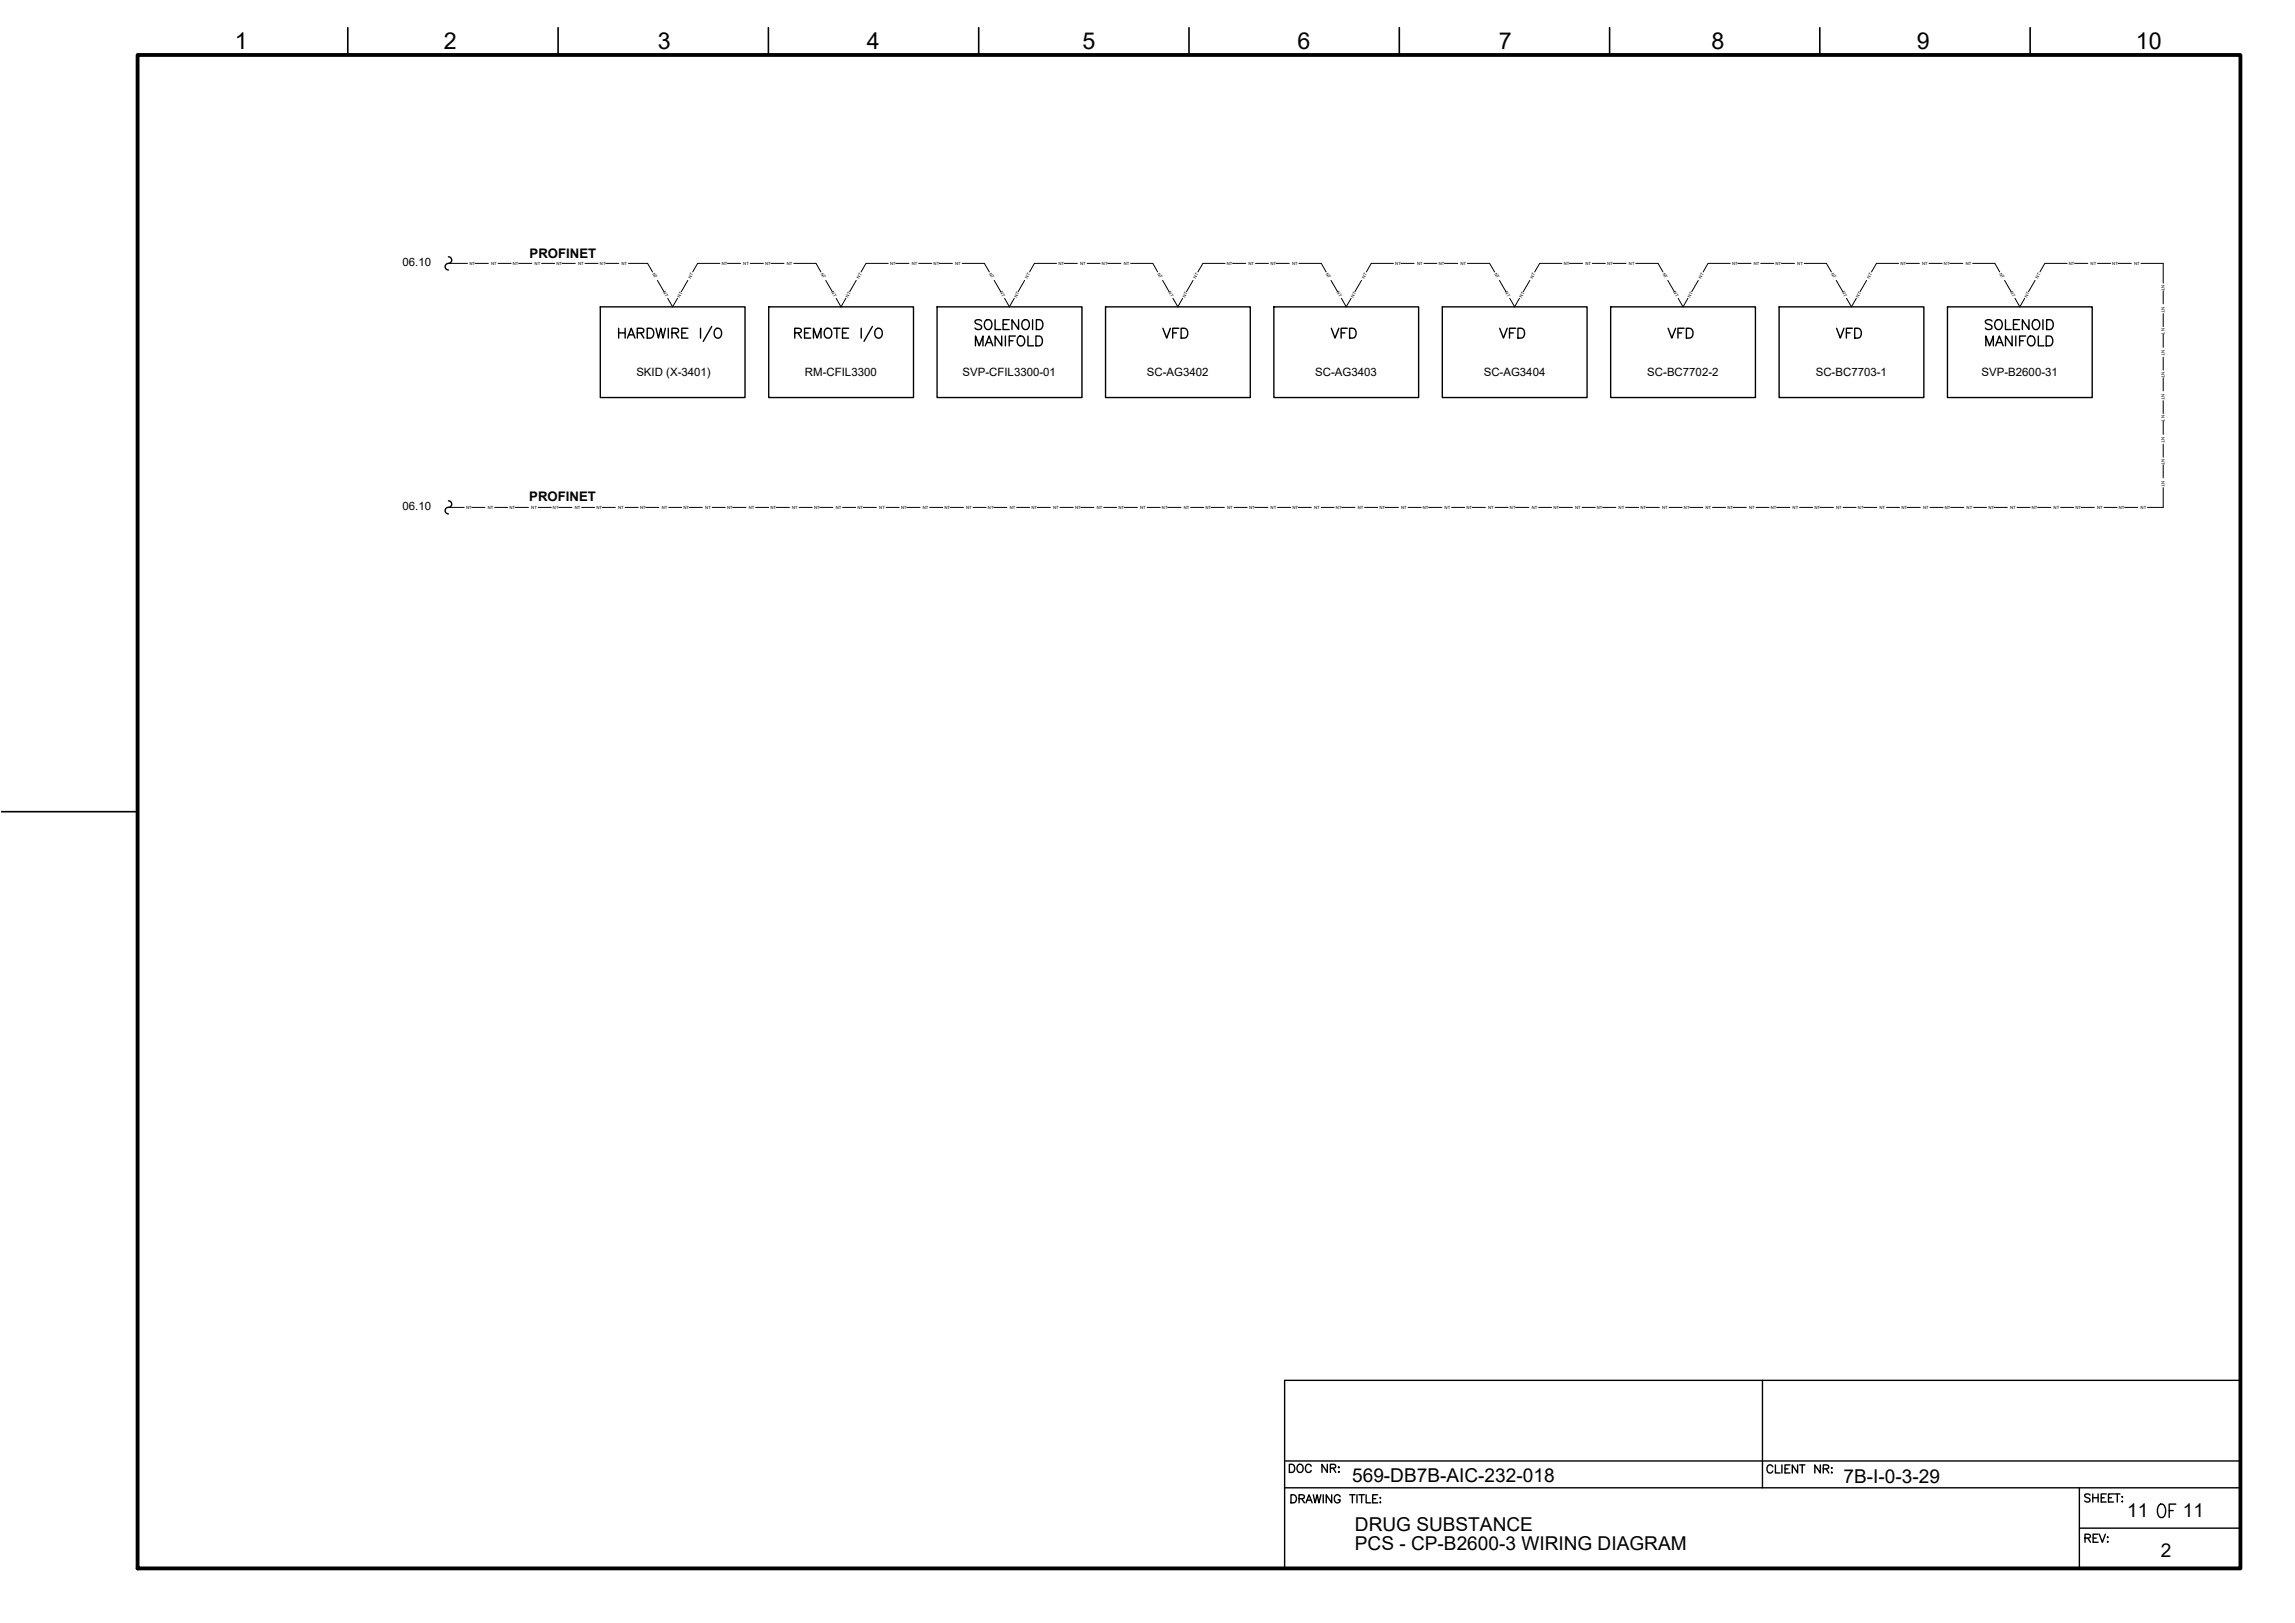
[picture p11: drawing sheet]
<svg xmlns="http://www.w3.org/2000/svg" width="420mm" height="297mm" viewBox="0 0 420 297" stroke-linecap="round" stroke-linejoin="round" font-family="sans-serif">
<defs><g id="words">
<text font-size="5.7" x="394.1" y="279">OF</text>
<g font-size="4.9">
<text x="212" y="63.1">VFD</text>
<text x="242.7" y="63.1">VFD</text>
<text x="273.8" y="63.1">VFD</text>
<text x="304.4" y="63.1">VFD</text>
<text x="335.5" y="63.1">VFD</text>
</g>
<g font-size="4.3">
<text x="43" y="9">1</text>
<text x="81.3" y="9">2</text>
<text x="120.5" y="9">3</text>
<text x="158.7" y="9">4</text>
<text x="198.2" y="9">5</text>
<text x="237.5" y="9">6</text>
<text x="274.4" y="9">7</text>
<text x="313.3" y="9">8</text>
<text x="350.9" y="9">9</text>
<text x="391" y="9">10</text>
</g>
<g font-size="3.5">
<text x="247.5" y="271.3">569-DB7B-AIC-232-018</text>
<text x="337.5" y="271.4">7B-I-0-3-29</text>
<text x="248.1" y="280.1">DRUG SUBSTANCE</text>
<text x="389.4" y="277.7">11</text>
<text x="399.6" y="277.7">11</text>
<text x="248.1" y="283.7">PCS - CP-B2600-3 WIRING DIAGRAM</text>
<text x="395.6" y="285">2</text>
</g>
<g font-size="2.4">
<text x="97" y="47.2">PROFINET</text>
<text x="96.9" y="91.7">PROFINET</text>
</g>
<g font-size="2.1">
<text x="73.7" y="48.8">06.10</text>
<text x="116.5" y="68.8">SKID (X-3401)</text>
<text x="147.4" y="68.9">RM-CFIL3300</text>
<text x="176.2" y="68.9">SVP-CFIL3300-01</text>
<text x="210" y="68.9">SC-AG3402</text>
<text x="240.8" y="68.9">SC-AG3403</text>
<text x="271.6" y="68.9">SC-AG3404</text>
<text x="301.6" y="68.9">SC-BC7702-2</text>
<text x="332.4" y="68.9">SC-BC7703-1</text>
<text x="362.8" y="68.9">SVP-B2600-31</text>
<text x="73.7" y="93.4">06.10</text>
</g>
<g font-size=".8">
<text x="85.9" y="48.5">NT</text>
<text x="89.9" y="48.5">NT</text>
<text x="93.9" y="48.5">NT</text>
<text x="97.9" y="48.5">NT</text>
<text x="101.9" y="48.5">NT</text>
<text x="105.8" y="48.5">NT</text>
<text x="109.8" y="48.5">NT</text>
<text x="113.8" y="48.5">NT</text>
<text x="119.4" y="50.1" transform="rotate(60 119.4 50.1)">NT</text>
<text x="121.4" y="53.5" transform="rotate(60 121.4 53.5)">NT</text>
<text x="126.4" y="51" transform="rotate(-59 126.4 51)">NT</text>
<text x="132.1" y="48.5">NT</text>
<text x="136.1" y="48.5">NT</text>
<text x="140.1" y="48.5">NT</text>
<text x="144.1" y="48.5">NT</text>
<text x="150.2" y="50.1" transform="rotate(61 150.2 50.1)">NT</text>
<text x="152.2" y="53.5" transform="rotate(61 152.2 53.5)">NT</text>
<text x="157.3" y="51" transform="rotate(-60 157.3 51)">NT</text>
<text x="162.9" y="48.5">NT</text>
<text x="166.9" y="48.5">NT</text>
<text x="170.9" y="48.5">NT</text>
<text x="174.9" y="48.5">NT</text>
<text x="181" y="50.1" transform="rotate(60 181 50.1)">NT</text>
<text x="183" y="53.5" transform="rotate(60 183 53.5)">NT</text>
<text x="188.1" y="51" transform="rotate(-59 188.1 51)">NT</text>
<text x="193.8" y="48.5">NT</text>
<text x="197.8" y="48.5">NT</text>
<text x="201.7" y="48.5">NT</text>
<text x="205.7" y="48.5">NT</text>
<text x="211.9" y="50.1" transform="rotate(61 211.9 50.1)">NT</text>
<text x="213.9" y="53.5" transform="rotate(61 213.9 53.5)">NT</text>
<text x="218.9" y="51" transform="rotate(-60 218.9 51)">NT</text>
<text x="224.6" y="48.5">NT</text>
<text x="228.6" y="48.5">NT</text>
<text x="232.6" y="48.5">NT</text>
<text x="236.5" y="48.5">NT</text>
<text x="242.7" y="50.1" transform="rotate(60 242.7 50.1)">NT</text>
<text x="244.7" y="53.5" transform="rotate(60 244.7 53.5)">NT</text>
<text x="249.8" y="51" transform="rotate(-59 249.8 51)">NT</text>
<text x="255.4" y="48.5">NT</text>
<text x="259.4" y="48.5">NT</text>
<text x="263.4" y="48.5">NT</text>
<text x="267.4" y="48.5">NT</text>
<text x="273.5" y="50.1" transform="rotate(60 273.5 50.1)">NT</text>
<text x="275.5" y="53.5" transform="rotate(61 275.5 53.5)">NT</text>
<text x="280.6" y="51" transform="rotate(-59 280.6 51)">NT</text>
<text x="286.3" y="48.5">NT</text>
<text x="290.2" y="48.5">NT</text>
<text x="294.2" y="48.5">NT</text>
<text x="298.2" y="48.5">NT</text>
<text x="304.4" y="50.1" transform="rotate(61 304.4 50.1)">NT</text>
<text x="306.3" y="53.5" transform="rotate(60 306.3 53.5)">NT</text>
<text x="311.4" y="51" transform="rotate(-60 311.4 51)">NT</text>
<text x="317.1" y="48.5">NT</text>
<text x="321.1" y="48.5">NT</text>
<text x="325.1" y="48.5">NT</text>
<text x="329" y="48.5">NT</text>
<text x="335.2" y="50.1" transform="rotate(60 335.2 50.1)">NT</text>
<text x="337.2" y="53.5" transform="rotate(60 337.2 53.5)">NT</text>
<text x="342.3" y="51" transform="rotate(-59 342.3 51)">NT</text>
<text x="347.9" y="48.5">NT</text>
<text x="351.9" y="48.5">NT</text>
<text x="355.9" y="48.5">NT</text>
<text x="359.9" y="48.5">NT</text>
<text x="366" y="50.1" transform="rotate(61 366 50.1)">NT</text>
<text x="368" y="53.5" transform="rotate(61 368 53.5)">NT</text>
<text x="373.1" y="51" transform="rotate(-60 373.1 51)">NT</text>
<text x="378.8" y="48.5">NT</text>
<text x="382.7" y="48.5">NT</text>
<text x="386.7" y="48.5">NT</text>
<text x="390.7" y="48.5">NT</text>
<text x="395.7" y="52.2" transform="rotate(90 395.7 52.2)">NT</text>
<text x="124.5" y="54.5" transform="rotate(-60 124.5 54.5)">NT</text>
<text x="155.3" y="54.5" transform="rotate(-61 155.3 54.5)">NT</text>
<text x="186.1" y="54.5" transform="rotate(-60 186.1 54.5)">NT</text>
<text x="217" y="54.5" transform="rotate(-60 217 54.5)">NT</text>
<text x="247.8" y="54.5" transform="rotate(-61 247.8 54.5)">NT</text>
<text x="278.6" y="54.5" transform="rotate(-60 278.6 54.5)">NT</text>
<text x="309.5" y="54.5" transform="rotate(-61 309.5 54.5)">NT</text>
<text x="340.3" y="54.5" transform="rotate(-60 340.3 54.5)">NT</text>
<text x="371.1" y="54.5" transform="rotate(-61 371.1 54.5)">NT</text>
<text x="395.7" y="56.1" transform="rotate(90 395.7 56.1)">NT</text>
<text x="395.7" y="60.1" transform="rotate(90 395.7 60.1)">NT</text>
<text x="395.7" y="64.1" transform="rotate(90 395.7 64.1)">NT</text>
<text x="395.7" y="68.1" transform="rotate(90 395.7 68.1)">NT</text>
<text x="395.7" y="72.1" transform="rotate(90 395.7 72.1)">NT</text>
<text x="395.7" y="76" transform="rotate(90 395.7 76)">NT</text>
<text x="395.7" y="80" transform="rotate(90 395.7 80)">NT</text>
<text x="395.7" y="84" transform="rotate(90 395.7 84)">NT</text>
<text x="395.7" y="88" transform="rotate(90 395.7 88)">NT</text>
<text x="85.3" y="93.2">NT</text>
<text x="89.3" y="93.2">NT</text>
<text x="93.3" y="93.2">NT</text>
<text x="97.3" y="93.2">NT</text>
<text x="101.2" y="93.2">NT</text>
<text x="105.2" y="93.2">NT</text>
<text x="109.2" y="93.2">NT</text>
<text x="113.2" y="93.2">NT</text>
<text x="117.2" y="93.2">NT</text>
<text x="121.2" y="93.2">NT</text>
<text x="125.1" y="93.2">NT</text>
<text x="129.1" y="93.2">NT</text>
<text x="133.1" y="93.2">NT</text>
<text x="137.1" y="93.2">NT</text>
<text x="141.1" y="93.2">NT</text>
<text x="145" y="93.2">NT</text>
<text x="149" y="93.2">NT</text>
<text x="153" y="93.2">NT</text>
<text x="157" y="93.2">NT</text>
<text x="161" y="93.2">NT</text>
<text x="165" y="93.2">NT</text>
<text x="168.9" y="93.2">NT</text>
<text x="172.9" y="93.2">NT</text>
<text x="176.9" y="93.2">NT</text>
<text x="180.9" y="93.2">NT</text>
<text x="184.8" y="93.2">NT</text>
<text x="188.8" y="93.2">NT</text>
<text x="192.8" y="93.2">NT</text>
<text x="196.8" y="93.2">NT</text>
<text x="200.8" y="93.2">NT</text>
<text x="204.8" y="93.2">NT</text>
<text x="208.7" y="93.2">NT</text>
<text x="212.7" y="93.2">NT</text>
<text x="216.7" y="93.2">NT</text>
<text x="220.7" y="93.2">NT</text>
<text x="224.7" y="93.2">NT</text>
<text x="228.7" y="93.2">NT</text>
<text x="232.6" y="93.2">NT</text>
<text x="236.6" y="93.2">NT</text>
<text x="240.6" y="93.2">NT</text>
<text x="244.6" y="93.2">NT</text>
<text x="248.6" y="93.2">NT</text>
<text x="252.5" y="93.2">NT</text>
<text x="256.5" y="93.2">NT</text>
<text x="260.5" y="93.2">NT</text>
<text x="264.5" y="93.2">NT</text>
<text x="268.5" y="93.2">NT</text>
<text x="272.4" y="93.2">NT</text>
<text x="276.4" y="93.2">NT</text>
<text x="280.4" y="93.2">NT</text>
<text x="284.4" y="93.2">NT</text>
<text x="288.4" y="93.2">NT</text>
<text x="292.4" y="93.2">NT</text>
<text x="296.3" y="93.2">NT</text>
<text x="300.3" y="93.2">NT</text>
<text x="304.3" y="93.2">NT</text>
<text x="308.3" y="93.2">NT</text>
<text x="312.3" y="93.2">NT</text>
<text x="316.3" y="93.2">NT</text>
<text x="320.2" y="93.2">NT</text>
<text x="324.2" y="93.2">NT</text>
<text x="328.2" y="93.2">NT</text>
<text x="332.2" y="93.2">NT</text>
<text x="336.1" y="93.2">NT</text>
<text x="340.1" y="93.2">NT</text>
<text x="344.1" y="93.2">NT</text>
<text x="348.1" y="93.2">NT</text>
<text x="352.1" y="93.2">NT</text>
<text x="356.1" y="93.2">NT</text>
<text x="360" y="93.2">NT</text>
<text x="364" y="93.2">NT</text>
<text x="368" y="93.2">NT</text>
<text x="372" y="93.2">NT</text>
<text x="376" y="93.2">NT</text>
<text x="380" y="93.2">NT</text>
<text x="383.9" y="93.2">NT</text>
<text x="387.9" y="93.2">NT</text>
<text x="391.9" y="93.2">NT</text>
</g>
</g></defs>
<!-- layer: PCS_NETWORK_CONTROL -->
<g fill="none" stroke="#000" stroke-width=".18">
<path d="M82.1 48.2h3.5M87 48.2h2.4M91.2 48.2h2.4M95 48.2h2.4M99.1 48.2h2.4M102.9 48.2h2.4M107.1 48.2h2.4M110.9 48.2h2.4M115.1 48.2h3.5l.9 1.6M120.4 51.3l1.2 2.1M122.2 54.6l.9 1.6M124 54.6l-.9 1.6"/>
<path d="M125.9 51.3l-1.2 2.1M131.8 48.2h-4.1l-.9 1.6M133.2 48.2h2.4M137.4 48.2h2.3M141.1 48.2h2.4M145.3 48.2h4.1l.9 1.6M151.2 51.3l1.2 2.1M153.1 54.6l.9 1.6 .9-1.6M156.8 51.3l-1.2 2.1M162.6 48.2h-4.1l-.9 1.6M164 48.2h2.4M168.2 48.2h2.4"/>
<path d="M172 48.2h2.4M176.1 48.2h4.1l.9 1.6M182 51.3l1.2 2.1M183.9 54.6l.9 1.6M185.7 54.6l-.9 1.6M187.6 51.3l-1.2 2.1M193.4 48.2h-4l-.9 1.6M194.8 48.2h2.4M199 48.2h2.4M202.8 48.2h2.4M207 48.2h4.1l.8 1.6M212.9 51.3l1.1 2.1"/>
<path d="M214.7 54.6l.9 1.6M216.5 54.6l-.9 1.6M218.4 51.3l-1.2 2.1M224.3 48.2h-4.1l-.9 1.6M225.7 48.2h2.4M229.8 48.2h2.4M233.6 48.2h2.4M237.8 48.2h4.1l.9 1.6M243.7 51.3l1.2 2.1M245.6 54.6l.9 1.6 .9-1.6M249.3 51.3l-1.2 2.1M255.1 48.2h-4.1l-.9 1.6"/>
<path d="M256.5 48.2h2.4M260.7 48.2h2.4M264.5 48.2h2.4M268.6 48.2h4.1l.9 1.6M274.5 51.3l1.2 2.1M276.4 54.6l.9 1.6M278.2 54.6l-.9 1.6M280.1 51.3l-1.2 2.1M285.9 48.2h-4l-.9 1.6M287.3 48.2h2.4M291.5 48.2h2.4M295.3 48.2h2.4"/>
<path d="M299.5 48.2h4.1l.8 1.6M305.3 51.3l1.2 2.1M307.2 54.6l.9 1.6 .9-1.6M310.9 51.3l-1.2 2.1M316.8 48.2h-4.1l-.9 1.6M318.2 48.2h2.4M322.3 48.2h2.4M326.1 48.2h2.4M330.3 48.2h4.1l.9 1.6M336.2 51.3l1.2 2.1M338.1 54.6l.9 1.6 .9-1.6M341.7 51.3l-1.2 2.1"/>
<path d="M347.6 48.2h-4.1l-.9 1.6M349 48.2h2.4M353.2 48.2h2.4M357 48.2h2.3M361.1 48.2h4.1l.9 1.6M367 51.3l1.2 2.1M368.9 54.6l.9 1.6 .9-1.6M372.6 51.3l-1.2 2.1M378.4 48.2h-4l-.9 1.6M379.8 48.2h2.4M384 48.2h2.4M387.8 48.2h2.4"/>
<path d="M392 48.2h4v3.6M396 53.2v2.4M396 57.4v2.4M396 61.2v2.4M396 65.4v2.3M396 69.1v2.5M396 73.3v2.4M396 77.1v2.4M82.1 92.9h2.9M86.4 92.9h2.4M90.6 92.9h2.3M94.3 92.9h2.5"/>
<path d="M98.5 92.9h2.4M102.3 92.9h2.4M106.5 92.9h2.4M110.3 92.9h2.4M114.4 92.9h2.4M118.2 92.9h2.4M122.4 92.9h2.4M126.2 92.9h2.4M130.4 92.9h2.4M134.2 92.9h2.4M138.3 92.9h2.4M142.1 92.9h2.4"/>
<path d="M146.3 92.9h2.4M150.1 92.9h2.4M154.3 92.9h2.4M158.1 92.9h2.3M162.2 92.9h2.4M166 92.9h2.4M170.2 92.9h2.4M174 92.9h2.4M178.2 92.9h2.4M181.9 92.9h2.4M186.1 92.9h2.4M189.9 92.9h2.4"/>
<path d="M194.1 92.9h2.4M197.9 92.9h2.4M202.1 92.9h2.3M205.8 92.9h2.4M210 92.9h2.4M213.8 92.9h2.4M218 92.9h2.4M221.7 92.9h2.5M225.9 92.9h2.4M229.7 92.9h2.4M233.9 92.9h2.4M237.7 92.9h2.4"/>
<path d="M241.9 92.9h2.3M245.6 92.9h2.5M249.8 92.9h2.4M253.6 92.9h2.4M257.8 92.9h2.4M261.6 92.9h2.4M265.7 92.9h2.4M269.5 92.9h2.4M273.7 92.9h2.4M277.5 92.9h2.4M281.7 92.9h2.4M285.5 92.9h2.4"/>
<path d="M289.6 92.9h2.4M293.4 92.9h2.4M297.6 92.9h2.4M301.4 92.9h2.4M305.6 92.9h2.4M309.4 92.9h2.3M313.5 92.9h2.4M317.3 92.9h2.4M321.5 92.9h2.4M325.3 92.9h2.4M329.5 92.9h2.4M333.2 92.9h2.4"/>
<path d="M337.4 92.9h2.4M341.2 92.9h2.4M345.4 92.9h2.4M349.2 92.9h2.4M353.3 92.9h2.4M357.1 92.9h2.4M361.3 92.9h2.4M365.1 92.9h2.4M369.3 92.9h2.4M373 92.9h2.5M377.2 92.9h2.4M381 92.9h2.4"/>
<path d="M385.2 92.9h2.4M389 92.9h2.4M396 89.2v3.7h-2.9M396 81.3v2.4M396 85.1v2.4"/>
</g>
<!-- layer: I_DATA -->
<g fill="none" stroke="#000" stroke-width=".25">
<path d="M109.9 56.2h26.5v16.6h-26.5zM130.3 59.7l-1.5 2.8M140.7 56.2h26.5v16.6h-26.5zM159.7 59.7l-1.5 2.8M171.6 56.2h26.5v16.6h-26.5zM179.7 58.8a.69 .69 0 0 0-1.2 .1l.2 .3 .7 .2a.45 .45 0 0 1 .3 .4 .45 .45 0 0 1-.2 .4 .82 .82 0 0 1-1-.2M180.4 58.8a.67 .67 0 0 1 .7-.3 .67 .67 0 0 1 .5 .7v.4a.69 .69 0 0 1-.7 .7 .69 .69 0 0 1-.7-.7zM182.2 58.5v1.8h1M183.6 59.4h.7M184.8 58.5h-1.2v1.8h1.2M186.5 58.5v1.8l-1.2-1.8v1.8M187.2 58.8a.67 .67 0 0 1 .8-.3 .67 .67 0 0 1 .4 .7v.4a.69 .69 0 0 1-.6 .7 .69 .69 0 0 1-.7-.7z"/>
<path d="M189 58.5v1.8M189.7 58.5h.6a.96 .96 0 0 1 .6 .9 .96 .96 0 0 1-.6 .9h-.6zM202.4 56.2h26.5v16.6h-26.5zM233.2 56.2h26.5v16.6h-26.5zM264.1 56.2h26.5v16.6h-26.5zM294.9 56.2h26.5v16.6h-26.5zM325.7 56.2h26.5v16.6h-26.5zM356.5 56.2h26.5v16.6h-26.5zM364.7 58.8a.68 .68 0 0 0-1.2 .1l.1 .3 .7 .2a.44 .44 0 0 1 .4 .4 .44 .44 0 0 1-.2 .4 .81 .81 0 0 1-1-.2M365.4 58.8a.67 .67 0 0 1 .7-.3 .67 .67 0 0 1 .5 .7v.4a.69 .69 0 0 1-.7 .7 .69 .69 0 0 1-.7-.7zM367.2 58.5v1.8h1M368.6 59.4h.7"/>
<path d="M369.7 58.5h-1.1v1.8h1.1M371.5 58.5v1.8l-1.3-1.8v1.8M372.2 58.8a.74 .74 0 0 1 1-.1 .74 .74 0 0 1 .2 .9 .69 .69 0 0 1-.7 .7 .69 .69 0 0 1-.7-.7zM374 58.5v1.8M374.7 58.5h.6a.96 .96 0 0 1 .6 .9 .96 .96 0 0 1-.6 .9h-.6zM113.3 60.1v1.8M113.3 60.9h1.1M114.4 60.1v1.8M114.9 61.9l.7-1.8 .6 1.8M115.1 61.3h.9M116.7 60.9l1-.1 .2-.2-.1-.4-.3-.1h-.8v1.8M117.3 60.9l.6 1"/>
<path d="M118.5 60.1h.6a.96 .96 0 0 1 .6 .9 .96 .96 0 0 1-.6 .9h-.6zM120.1 60.1l.4 1.8 .5-1.8 .4 1.8 .4-1.8M122.3 60.1v1.8M123 60.9l1.1-.1 .1-.2-.1-.4-.3-.1h-.8v1.8M123.6 60.9l.6 1M124.8 60.9h.7M125.9 60.1h-1.1v1.8h1.1M128.2 60.1v1.8M130.9 60.3a.66 .66 0 0 1 .8-.2 .66 .66 0 0 1 .4 .7 .78 .78 0 0 1-.2 .8 .78 .78 0 0 1-.8 .2 1.13 1.13 0 0 1-.2-1.5zM145.5 60.9l1-.1a.39 .39 0 0 0 0-.6l-1-.1v1.8M146.1 60.9l.6 1M147.3 60.9h.7"/>
<path d="M148.4 60.1h-1.1v1.8h1.1M148.9 61.9v-1.8l.7 1.8 .7-1.8v1.8M151.2 60.2a.87 .87 0 0 1 1.1 .3 .87 .87 0 0 1-.2 1.1 .67 .67 0 0 1-.8 .3 .67 .67 0 0 1-.4-.7 1.09 1.09 0 0 1 .3-1zM152.6 60.1h1.2M153.2 60.1v1.8M154.2 60.9h.7M155.4 60.1h-1.2v1.8h1.2M157.7 60.1v1.8M160.3 60.3a.67 .67 0 0 1 .8-.2 .67 .67 0 0 1 .4 .7 .78 .78 0 0 1-.1 .8 .78 .78 0 0 1-.9 .2 1.09 1.09 0 0 1-.2-1.5zM178.6 63.3v-1.8l.7 1.8 .7-1.8v1.8M180.4 63.3l.7-1.8 .7 1.8M180.7 62.7h.8"/>
<path d="M183.4 61.5v1.8l-1.2-1.8v1.8M184.1 61.5v1.8M184.8 62.4h.6M185.9 61.5h-1.1v1.8M186.4 61.8a.67 .67 0 0 1 .8-.3 .67 .67 0 0 1 .4 .7 .74 .74 0 0 1-.2 .9 .74 .74 0 0 1-1-.1 1.19 1.19 0 0 1 0-1.2zM188.2 61.5v1.8h1M189.7 61.5h.5a.97 .97 0 0 1 .7 .9 .97 .97 0 0 1-.7 .9h-.5zM363.6 63.3v-1.8l.6 1.8 .7-1.8v1.8M365.4 63.3l.6-1.8 .7 1.8M365.6 62.7h.9M368.4 61.5v1.8l-1.2-1.8v1.8M369 61.5v1.8"/>
<path d="M369.7 62.4h.7M370.8 61.5h-1.1v1.8M371.3 61.8a.67 .67 0 0 1 .8-.3 .67 .67 0 0 1 .5 .7 .78 .78 0 0 1-.2 .8 .78 .78 0 0 1-.9 .2 1.09 1.09 0 0 1-.2-1.4zM373.2 61.5v1.8h1M374.6 61.5h.6a.97 .97 0 0 1 .6 .9 .97 .97 0 0 1-.6 .9h-.6z"/>
</g>
<!-- layer: G-TTLB-TTLB -->
<path d="M25.2 10.1h385v276.9h-385z" fill="none" stroke="#000" stroke-width=".7"/>
<!-- layer: G-TTLB-INDX -->
<path d="M63.7 5.1v5M102.2 5.1v5M140.7 5.1v5M179.2 5.1v5M217.7 5.1v5M256.2 5.1v5M294.7 5.1v5M333.2 5.1v5M371.7 5.1v5M.2 148.6h25" fill="none" stroke="#000" stroke-width=".3"/>
<!-- layer: LGSP IA4$0$LG_PLOT -->
<path d="M322.7 252.6v19.7M235.2 267.4h175M235.2 272.3h175M380.7 279.7h29.5M380.7 272.3v14.7M235.2 287h175" fill="none" stroke="#000" stroke-width=".25"/>
<!-- layer: LG_PLOT -->
<g fill="none" stroke="#000" stroke-width=".25">
<path d="M410.2 252.6h-175v34.4M236.1 268h.4a.8 .8 0 0 1 .5 .7 .8 .8 0 0 1-.5 .8h-.4zM236.3 273.6h.5a.78 .78 0 0 1 .6 .7 .78 .78 0 0 1-.6 .7h-.5zM237.7 268.1a.74 .74 0 0 1 .9 .5 .74 .74 0 0 1-.5 .9 .78 .78 0 0 1-.7-.6 .78 .78 0 0 1 .3-.8zM237.8 274.3l.9-.1 .1-.2-.1-.3-.2-.1h-.7v1.4M238.3 274.3l.5 .7M239.1 275l.5-1.4 .6 1.4M239.3 274.6h.7M240.1 268.4a.54 .54 0 0 0-.7-.4 .54 .54 0 0 0-.4 .6 .61 .61 0 0 0 .2 .8 .61 .61 0 0 0 .8-.1l.1-.2M240.4 273.6l.4 1.4 .3-1.4 .4 1.4 .3-1.4M242.3 273.6v1.4M243 268v1.5l-1-1.5v1.5"/>
<path d="M243.6 268.7l.8-.1 .1-.2v-.3l-.3-.1h-.6v1.5M243.8 273.6v1.4l-1-1.4v1.4M244.1 268.7l.4 .8M245 268.6h.2zM245 269.4h.2zM245.3 273.9a.54 .54 0 0 0-.6-.3 .54 .54 0 0 0-.4 .5 .61 .61 0 0 0 .2 .8 .61 .61 0 0 0 .8-.1v-.3h-.3M247.1 273.6h1M247.6 273.6v1.4M248.4 273.6v1.4M248.8 273.6h1M249.3 273.6v1.4M250.1 273.6v1.4h.9"/>
<path d="M251.3 274.3h.6M252.2 273.6h-.9v1.4h.9M252.6 274.1h.2zM252.7 274.9v.1zM324.5 268.5a.54 .54 0 0 0-.6-.4 .54 .54 0 0 0-.4 .6 .6 .6 0 0 0 .2 .8 .6 .6 0 0 0 .8-.1v-.2M325 268.1v1.5h.9M326.2 268.1v1.5M326.8 268.8h.5M327.7 268.1h-.9v1.5h.9M329.1 268.1v1.5l-1-1.5v1.5M329.5 268.1h.9M329.9 268.1v1.5"/>
<path d="M333.2 268.1v1.5l-.9-1.5v1.5M333.8 268.8l.8-.1 .2-.2-.1-.2-.3-.2h-.6v1.5M334.3 268.8l.5 .8M335.3 268.6v.1zM335.3 269.4v.2zM382.6 273.6a.55 .55 0 0 0-.5-.2 .55 .55 0 0 0-.4 .4l.2 .3 .6 .2 .1 .4a.63 .63 0 0 1-.9 0M383.1 273.4v1.5M383.1 274.1h1M384.1 273.4v1.5M384.7 274.1h.5M385.6 273.4h-.9v1.5h.9M386 274.1h.6"/>
<path d="M386.9 273.4h-.9v1.5h.9M387.1 273.4h1M387.6 273.4v1.5M388.5 274h.1zM388.5 274.8h.1zM381.7 281.5l.9-.1 .1-.3-.3-.3h-.7v1.5M382.2 281.5l.5 .8M383.2 281.5h.6M384.1 280.8h-.9v1.5h.9M384.3 280.8l.6 1.5 .5-1.5M385.8 281.4h.1zM385.9 282.1v.2z"/>
</g>
<!-- layer: I_El_CTRL -->
<path d="M82.1 47a.64 .64 0 0 1 .6 .8 .64 .64 0 0 1-.8 .5 .6 .6 0 0 0-.4 .6 .6 .6 0 0 0 .6 .5M82.1 91.7a.63 .63 0 0 1 .6 .7 .63 .63 0 0 1-.8 .5 .6 .6 0 0 0-.4 .7 .6 .6 0 0 0 .6 .5" fill="none" stroke="#000" stroke-width=".25"/>
<use href="#words"/>
</svg>
